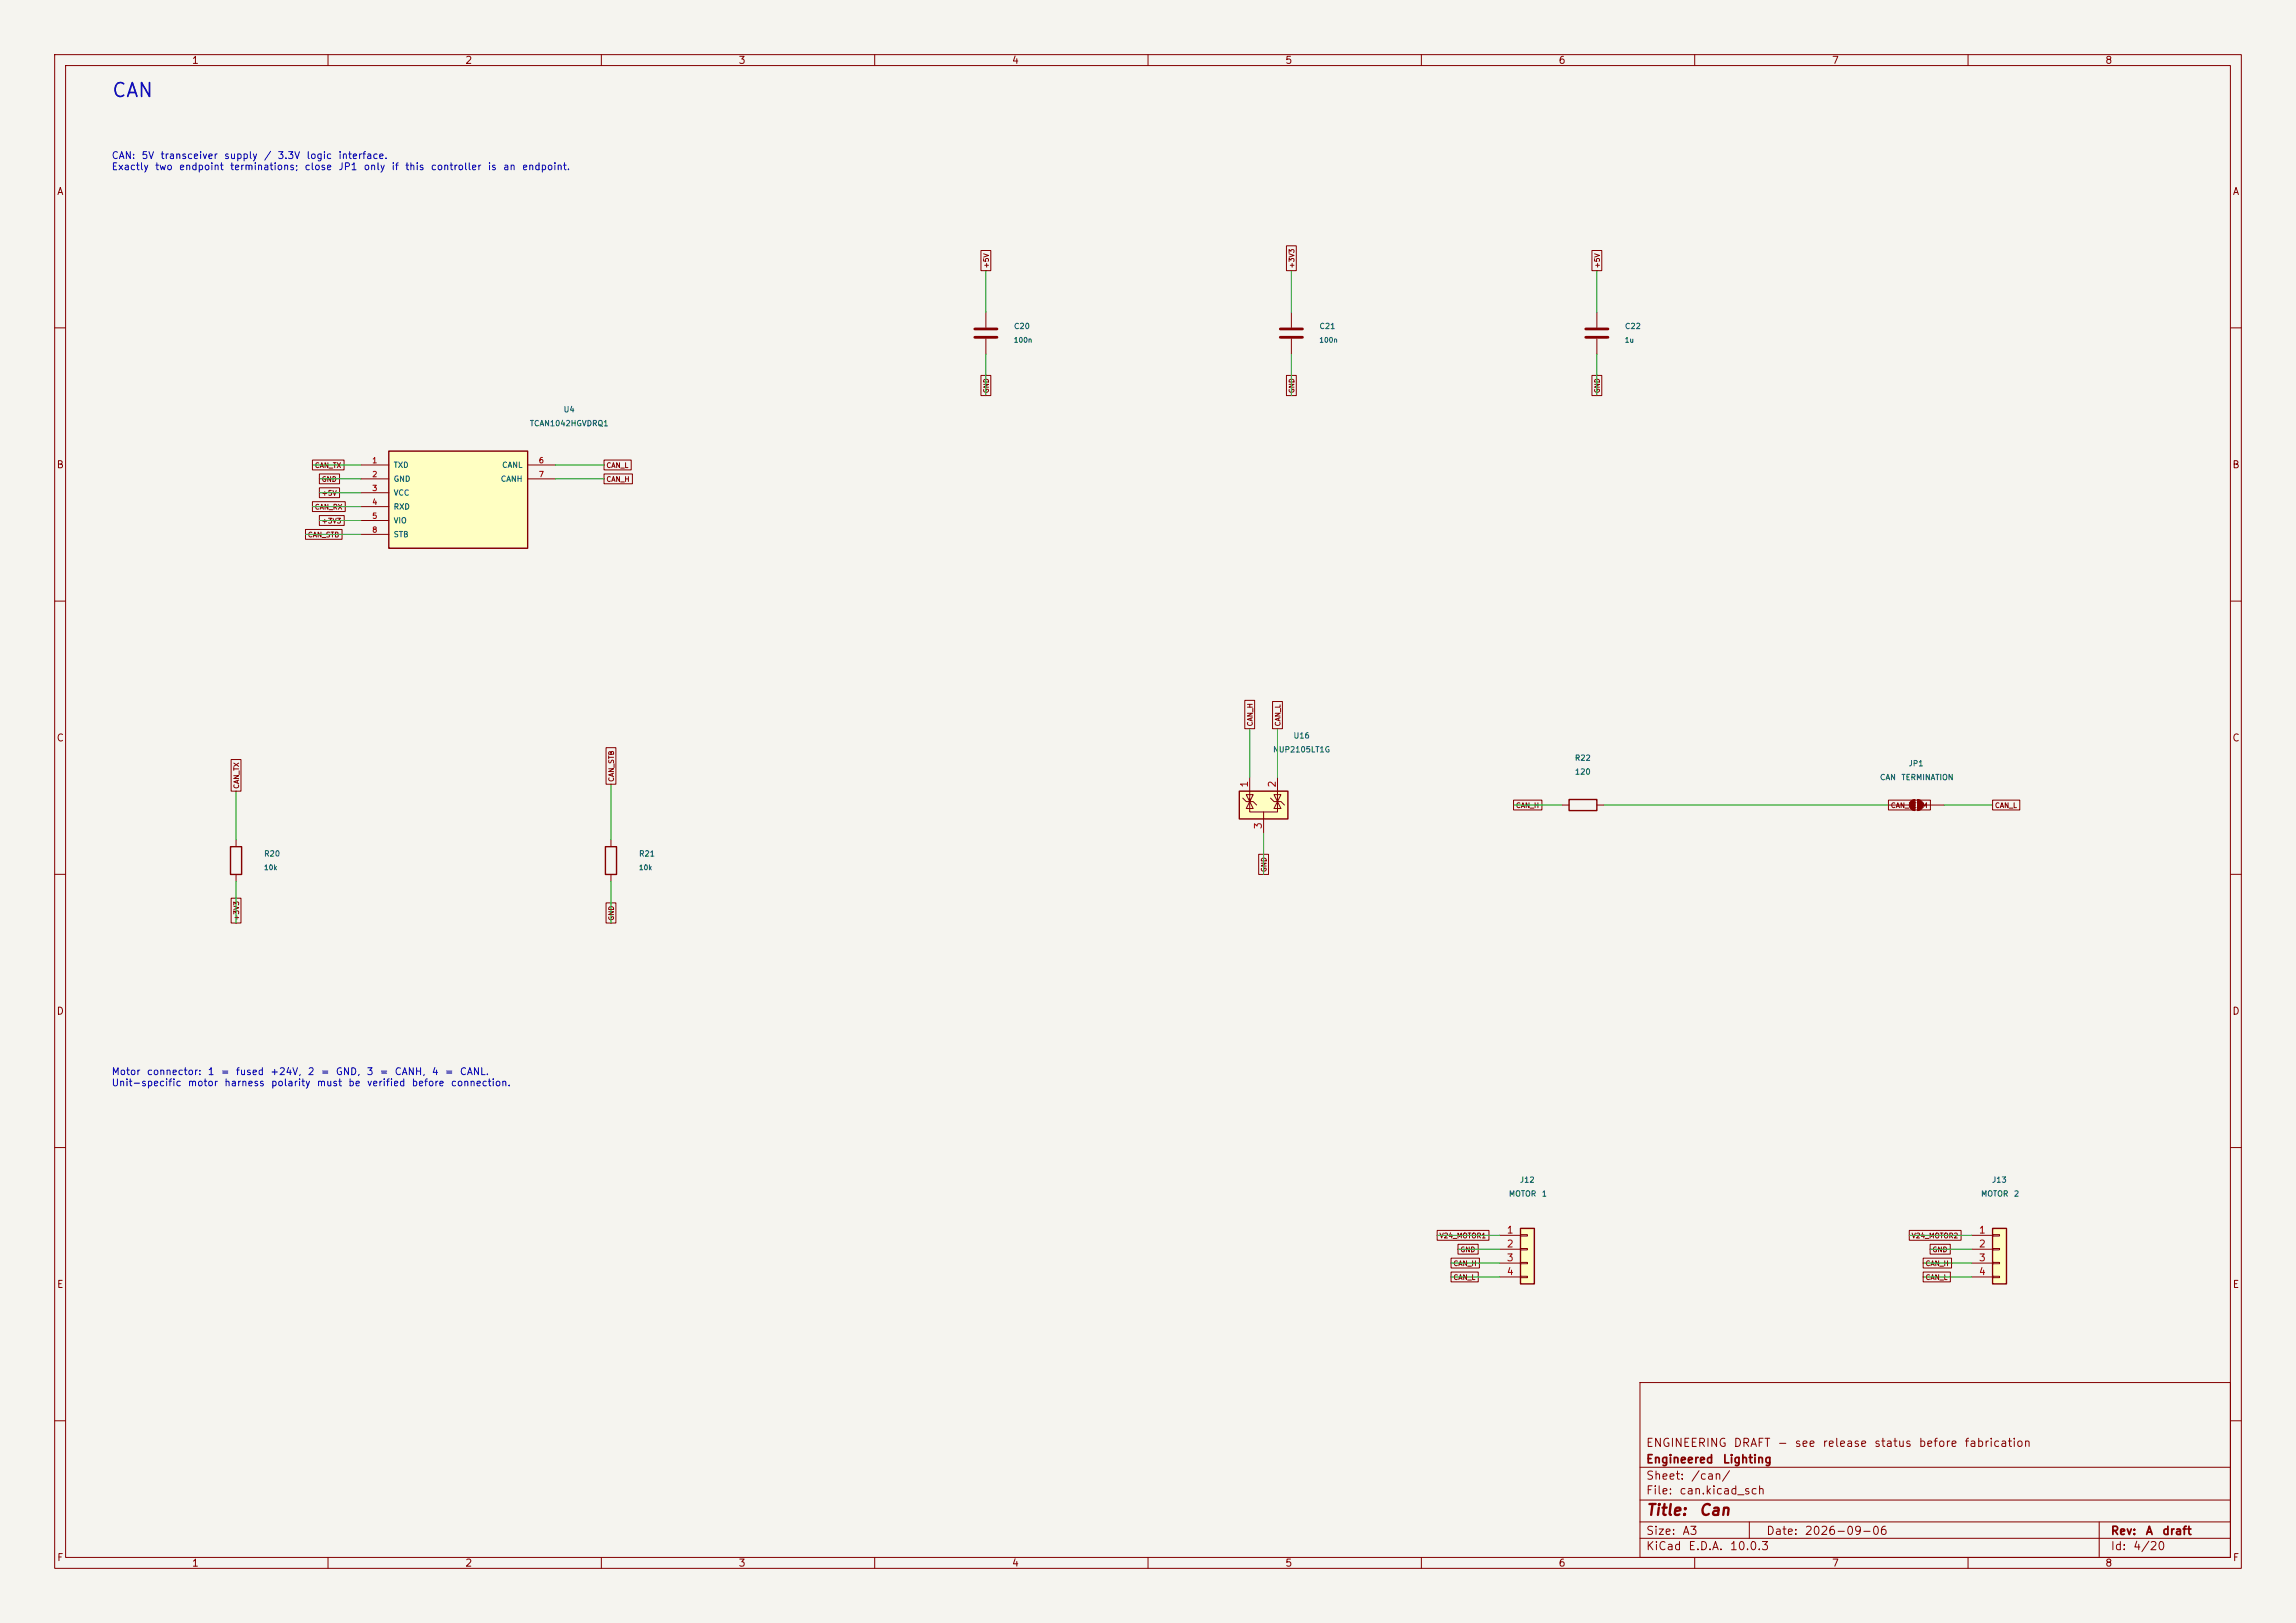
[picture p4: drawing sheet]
<svg xmlns="http://www.w3.org/2000/svg" width="420mm" height="297mm" viewBox="0 0 420 297" stroke-linecap="round" stroke-linejoin="round" font-family="sans-serif">
<defs><g id="words">
<text font-size="2.5" fill="#0000c2" x="20.3" y="18.4">CAN</text>
<g font-size="2" fill="#840000">
<text x="301" y="277.8">Title:</text>
<text x="310.7" y="277.8">Can</text>
</g>
<g font-size="1.5" fill="#840000">
<text x="301" y="268.1">Engineered</text>
<text x="301" y="265.1">ENGINEERING</text>
<text x="315" y="268.1">Lighting</text>
<text x="317" y="265.1">DRAFT</text>
<text x="325" y="265.1">-</text>
<text x="328.2" y="265.1">see</text>
<text x="333.3" y="265.1">release</text>
<text x="342.7" y="265.1">status</text>
<text x="350.9" y="265.1">before</text>
<text x="359.2" y="265.1">fabrication</text>
<text x="301" y="273.8">File:</text>
<text x="301" y="271.1">Sheet:</text>
<text x="307.1" y="273.8">can.kicad_sch</text>
<text x="309.2" y="271.1">/can/</text>
<text x="301" y="281.2">Size:</text>
<text x="307.6" y="281.2">A3</text>
<text x="323" y="281.2">Date:</text>
<text x="330" y="281.2">2026-09-06</text>
<text x="386" y="281.2">Rev:</text>
<text x="392.4" y="281.2">A</text>
<text x="395.4" y="281.2">draft</text>
<text x="301" y="284">KiCad</text>
<text x="308.7" y="284">E.D.A.</text>
<text x="316.3" y="284">10.0.3</text>
<text x="386" y="284">Id:</text>
<text x="390.1" y="284">4/20</text>
</g>
<g font-size="1.3" fill="#840000">
<text x="35" y="12">1</text>
<text x="85" y="12">2</text>
<text x="135" y="12">3</text>
<text x="185" y="12">4</text>
<text x="235" y="12">5</text>
<text x="285" y="12">6</text>
<text x="335" y="12">7</text>
<text x="385" y="12">8</text>
<text x="10.3" y="36">A</text>
<text x="408.3" y="36">A</text>
<text x="10.3" y="86">B</text>
<text x="408.2" y="86">B</text>
<text x="10.3" y="136">C</text>
<text x="408.2" y="136">C</text>
<text x="10.3" y="186">D</text>
<text x="408.2" y="186">D</text>
<text x="10.3" y="236">E</text>
<text x="408.3" y="236">E</text>
<text x="10.3" y="286">F</text>
<text x="35" y="287">1</text>
<text x="85" y="287">2</text>
<text x="135" y="287">3</text>
<text x="185" y="287">4</text>
<text x="235" y="287">5</text>
<text x="285" y="287">6</text>
<text x="335" y="287">7</text>
<text x="385" y="287">8</text>
<text x="408.3" y="286">F</text>
</g>
<g font-size="1.3" fill="#0000c2">
<text x="20.3" y="29.4">CAN:</text>
<text x="25.8" y="29.4">5V</text>
<text x="29.3" y="29.4">transceiver</text>
<text x="40.9" y="29.4">supply</text>
<text x="48.2" y="29.4">/</text>
<text x="50.7" y="29.4">3.3V</text>
<text x="55.9" y="29.4">logic</text>
<text x="61.8" y="29.4">interface.</text>
<text x="20.3" y="31.4">Exactly</text>
<text x="28.3" y="31.4">two</text>
<text x="32.6" y="31.4">endpoint</text>
<text x="42" y="31.4">terminations;</text>
<text x="55.6" y="31.4">close</text>
<text x="61.8" y="31.4">JP1</text>
<text x="66.4" y="31.4">only</text>
<text x="71.5" y="31.4">if</text>
<text x="74" y="31.4">this</text>
<text x="78.7" y="31.4">controller</text>
<text x="89.1" y="31.4">is</text>
<text x="91.9" y="31.4">an</text>
<text x="95.4" y="31.4">endpoint.</text>
<text x="20.3" y="197">Motor</text>
<text x="26.8" y="197">connector:</text>
<text x="37.9" y="197">1</text>
<text x="40.3" y="197">=</text>
<text x="43" y="197">fused</text>
<text x="49.3" y="197">+24V,</text>
<text x="56.2" y="197">2</text>
<text x="58.6" y="197">=</text>
<text x="61.3" y="197">GND,</text>
<text x="67" y="197">3</text>
<text x="69.3" y="197">=</text>
<text x="72.1" y="197">CANH,</text>
<text x="78.9" y="197">4</text>
<text x="81.3" y="197">=</text>
<text x="84" y="197">CANL.</text>
<text x="20.3" y="199.1">Unit-specific</text>
<text x="34.3" y="199.1">motor</text>
<text x="40.9" y="199.1">harness</text>
<text x="49.5" y="199.1">polarity</text>
<text x="57.8" y="199.1">must</text>
<text x="63.6" y="199.1">be</text>
<text x="67" y="199.1">verified</text>
<text x="75.2" y="199.1">before</text>
<text x="82.4" y="199.1">connection.</text>
</g>
<g font-size="1.3" fill="#a90000">
<text x="228.6" y="144.2" transform="rotate(-90 228.6 144.2)">1</text>
<text x="233.7" y="144.2" transform="rotate(-90 233.7 144.2)">2</text>
<text x="231.1" y="151.8" transform="rotate(-90 231.1 151.8)">3</text>
<text x="275.5" y="226">1</text>
<text x="361.9" y="226">1</text>
<text x="275.5" y="228.6">2</text>
<text x="275.5" y="231.1">3</text>
<text x="275.5" y="233.7">4</text>
<text x="361.9" y="228.6">2</text>
<text x="361.9" y="231.1">3</text>
<text x="361.9" y="233.7">4</text>
</g>
<g font-size="1" fill="#006464">
<text x="185.4" y="60.5">C20</text>
<text x="241.3" y="60.5">C21</text>
<text x="297.1" y="60.5">C22</text>
<text x="103" y="75.7">U4</text>
<text x="96.8" y="78.2">TCAN1042HGVDRQ1</text>
<text x="71.9" y="85.9">TXD</text>
<text x="71.9" y="88.4">GND</text>
<text x="91.5" y="88.4">CANH</text>
<text x="91.7" y="85.9">CANL</text>
<text x="71.9" y="90.9">VCC</text>
<text x="71.9" y="93.5">RXD</text>
<text x="71.9" y="96">VIO</text>
<text x="71.9" y="98.6">STB</text>
<text x="232.8" y="137.9">NUP2105LT1G</text>
<text x="236.5" y="135.4">U16</text>
<text x="288" y="139.4">R22</text>
<text x="288" y="142">120</text>
<text x="343.8" y="143">CAN</text>
<text x="347.7" y="143">TERMINATION</text>
<text x="349" y="140.5">JP1</text>
<text x="48.2" y="157">R20</text>
<text x="116.8" y="157">R21</text>
<text x="275.9" y="219.2">MOTOR</text>
<text x="277.9" y="216.7">J12</text>
<text x="281.9" y="219.2">1</text>
<text x="362.3" y="219.2">MOTOR</text>
<text x="364.3" y="216.7">J13</text>
<text x="368.3" y="219.2">2</text>
</g>
<g font-size="1" fill="#a90000">
<text x="68" y="85">1</text>
<text x="68" y="87.6">2</text>
<text x="98.5" y="85">6</text>
<text x="98.5" y="87.6">7</text>
<text x="68" y="90.1">3</text>
<text x="68" y="92.6">4</text>
<text x="68" y="95.2">5</text>
<text x="68" y="97.7">8</text>
</g>
<g font-size=".9" fill="#840000">
<text x="181.1" y="49.2" transform="rotate(-90 181.1 49.2)">+5V</text>
<text x="237" y="49.2" transform="rotate(-90 237 49.2)">+3V3</text>
<text x="292.9" y="49.2" transform="rotate(-90 292.9 49.2)">+5V</text>
<text x="181.1" y="72.1" transform="rotate(-90 181.1 72.1)">GND</text>
<text x="237" y="72.1" transform="rotate(-90 237 72.1)">GND</text>
<text x="292.9" y="72.1" transform="rotate(-90 292.9 72.1)">GND</text>
<text x="57.5" y="85.8">CAN_TX</text>
<text x="58.8" y="88.4">GND</text>
<text x="110.8" y="88.4">CAN_H</text>
<text x="110.8" y="85.8">CAN_L</text>
<text x="57.5" y="93.5">CAN_RX</text>
<text x="58.8" y="90.9">+5V</text>
<text x="56.2" y="98.5">CAN_STB</text>
<text x="58.8" y="96">+3V3</text>
<text x="229.4" y="133" transform="rotate(-90 229.4 133)">CAN_H</text>
<text x="234.4" y="133" transform="rotate(-90 234.4 133)">CAN_L</text>
<text x="112.5" y="143.2" transform="rotate(-90 112.5 143.2)">CAN_STB</text>
<text x="43.9" y="144.4" transform="rotate(-90 43.9 144.4)">CAN_TX</text>
<text x="277.2" y="148.1">CAN_H</text>
<text x="345.8" y="148.1">CAN_TERM</text>
<text x="364.8" y="148.1">CAN_L</text>
<text x="231.9" y="159.7" transform="rotate(-90 231.9 159.7)">GND</text>
<text x="43.9" y="168.6" transform="rotate(-90 43.9 168.6)">+3V3</text>
<text x="112.5" y="168.6" transform="rotate(-90 112.5 168.6)">GND</text>
<text x="263.2" y="226.8">V24_MOTOR1</text>
<text x="349.6" y="226.8">V24_MOTOR2</text>
<text x="265.8" y="231.9">CAN_H</text>
<text x="267" y="229.4">GND</text>
<text x="352.1" y="231.9">CAN_H</text>
<text x="353.4" y="229.4">GND</text>
<text x="265.8" y="234.4">CAN_L</text>
<text x="352.1" y="234.4">CAN_L</text>
</g>
<g font-size=".9" fill="#006464">
<text x="185.4" y="62.9">100n</text>
<text x="241.2" y="62.9">100n</text>
<text x="297.1" y="62.9">1u</text>
<text x="48.2" y="159.4">10k</text>
<text x="116.8" y="159.4">10k</text>
</g>
</g></defs>
<path d="M0 0h420v297h-420z" fill="#f5f4ef" stroke="#f5f4ef" stroke-width=".18"/>
<g fill="none" stroke="#840000" stroke-width=".18">
<path d="M10 10h400v277h-400zM12 12h396v273h-396zM60 10v2M110 10v2M160 10v2M210 10v2M260 10v2M310 10v2M360 10v2M10 60h2M408 60h2M10 110h2"/>
<path d="M408 110h2M10 160h2M408 160h2M10 210h2M408 210h2M300 253h108v32h-108zM10 260h2M300 278.5h108M300 274.5h108M300 268.5h108M320 278.5v3M384 278.5v6.5"/>
<path d="M408 260h2M60 285v2M110 285v2M160 285v2M210 285v2M260 285v2M300 281.5h108M310 285v2M360 285v2"/>
</g>
<path d="M71.1 82.6h25.4v17.7h-25.4z" fill="#ffffc2"/>
<path d="M71.1 82.6h25.4v17.7h-25.4zM110.7 154.9h2.1v5.1h-2.1z" fill="none" stroke="#840000" stroke-width=".25"/>
<g fill="none" stroke="#840000" stroke-width=".18">
<path d="M236.2 57.2v2.7M236.2 62v2.8M66 85.1h5.1M66 87.6h5.1M66 90.2h5.1M66 92.7h5.1M66 95.3h5.1M66 97.8h5.1M96.5 85.1h5.1M96.5 87.6h5.1M111.8 153.7v1.2M345.4 147.3h3.8"/>
<path d="M350.3 146.3v2M350.8 146.3v2M351.8 147.3h3.8M111.8 160v1.3"/>
</g>
<path d="M234.2 60.2h4.1M234.2 61.7h4.1" fill="none" stroke="#840000" stroke-width=".51"/>
<g fill="#840000" stroke="#840000" stroke-width=".18">
<path d="M349.5 146.6l.8-.3v2a1.02 1.02 0 0 1-1-.6 1.02 1.02 0 0 1 .2-1.1z"/>
<path d="M350.8 146.3a1.02 1.02 0 0 1 1 1 1.02 1.02 0 0 1-1 1z"/>
</g>
<path d="M226.7 144.8h8.9v5.1h-8.9z" fill="#ffffc2"/>
<path d="M42.2 154.9h2v5.1h-2zM226.7 144.8h8.9v5.1h-8.9zM287 146.3h5.1v2h-5.1z" fill="none" stroke="#840000" stroke-width=".25"/>
<g fill="none" stroke="#840000" stroke-width=".18">
<path d="M180.3 57.2v2.7M292.1 57.2v2.7M180.3 62v2.8M292.1 62v2.8M43.2 153.7v1.2M227.3 146.1l.7 .6h1.2l.7 .6M228.6 146.7v1.9h5.1v-1.9M228.6 146.7l.6 1.3h-1.2zM228.6 146.1v.6l.6-1.3h-1.2l.6 1.3M228.6 142.2v4.5M231.1 148.6v3.8M232.4 146.1l.6 .6h1.3l.6 .6"/>
<path d="M233 145.4h1.3l-.6 1.3zM233.7 146.7l.6 1.3h-1.3zM233.7 142.2v4.5M285.7 147.3h1.3M292.1 147.3h1.3M43.2 160v1.3"/>
</g>
<path d="M178.3 60.2h4.1M178.3 61.7h4.1M290.1 60.2h4M290.1 61.7h4" fill="none" stroke="#840000" stroke-width=".51"/>
<path d="M278.1 224.8h2.6v10.1h-2.6z" fill="#ffffc2"/>
<path d="M278.1 224.8h2.6v10.1h-2.6z" fill="none" stroke="#840000" stroke-width=".25"/>
<path d="M274.3 226.1h3.8M274.3 228.6h3.8M274.3 231.1h3.8M274.3 233.7h3.8M278.1 225.9h1.3v.3h-1.3zM278.1 228.5h1.3v.2h-1.3zM278.1 231h1.3v.3h-1.3zM278.1 233.6h1.3v.2h-1.3z" fill="none" stroke="#840000" stroke-width=".18"/>
<path d="M364.5 224.8h2.5v10.1h-2.5z" fill="#ffffc2"/>
<path d="M364.5 224.8h2.5v10.1h-2.5z" fill="none" stroke="#840000" stroke-width=".25"/>
<g fill="none" stroke="#840000" stroke-width=".18">
<path d="M179.4 45.8h1.8v3.7h-1.8zM235.3 45h1.8v4.5h-1.8zM291.2 45.8h1.8v3.7h-1.8zM179.4 68.7h1.8v3.7h-1.8zM235.3 68.7h1.8v3.7h-1.8zM291.2 68.7h1.8v3.7h-1.8zM55.9 96.9h6.7v1.8h-6.7zM57.1 84.2h5.8v1.8h-5.8zM57.1 91.8h6.1v1.8h-6.1zM58.4 89.3h3.7v1.8h-3.7zM58.4 94.3h4.6v1.9h-4.6zM58.4 86.7h3.7v1.8h-3.7z"/>
<path d="M110.5 86.7h5.2v1.8h-5.2zM110.5 84.2h5v1.8h-5zM42.3 139h1.8v5.8h-1.8zM110.9 136.8h1.8v6.7h-1.8zM227.7 128.2h1.8v5.2h-1.8zM232.8 128.4h1.8v5h-1.8zM230.2 156.3h1.8v3.7h-1.8zM276.9 146.4h5.1v1.8h-5.1zM345.4 146.4h7.7v1.8h-7.7zM364.5 146.4h5v1.8h-5zM42.3 164.4h1.8v4.5h-1.8zM110.9 165.2h1.8v3.7h-1.8z"/>
<path d="M262.9 225.2h9.5v1.8h-9.5zM265.4 230.2h5.2v1.8h-5.2zM265.4 232.8h5v1.8h-5zM266.7 227.7h3.7v1.8h-3.7zM349.2 225.2h9.5v1.8h-9.5zM351.8 230.2h5.2v1.8h-5.2zM351.8 232.8h5v1.8h-5zM353.1 227.7h3.6v1.8h-3.6zM360.7 226.1h3.8M360.7 228.6h3.8M360.7 231.1h3.8M360.7 233.7h3.8"/>
<path d="M364.5 225.9h1.3v.3h-1.3zM364.5 228.5h1.3v.2h-1.3zM364.5 231h1.3v.3h-1.3zM364.5 233.6h1.3v.2h-1.3z"/>
</g>
<g fill="none" stroke="#009600" stroke-width=".18">
<path d="M180.3 49.5v7.7M236.2 49.5v7.7M292.1 49.5v7.7M180.3 64.8v7.6M236.2 64.8v7.6M292.1 64.8v7.6M55.9 97.8h10.1M57.1 85.1h8.9M57.1 92.7h8.9M58.4 90.2h7.6M58.4 95.3h7.6M58.4 87.6h7.6"/>
<path d="M101.6 85.1h8.9M101.6 87.6h8.9M228.6 133.4v8.8M233.7 133.4v8.8M43.2 144.8v8.9M111.8 143.5v10.2M231.1 152.4v7.6M276.9 147.3h8.8M293.4 147.3h52M355.6 147.3h8.9M43.2 161.3v7.6M111.8 161.3v7.6"/>
<path d="M262.9 226.1h11.4M265.4 231.1h8.9M265.4 233.7h8.9M266.7 228.6h7.6M349.2 226.1h11.5M351.8 231.1h8.9M351.8 233.7h8.9M353.1 228.6h7.6"/>
</g>
<use href="#words"/>
</svg>
